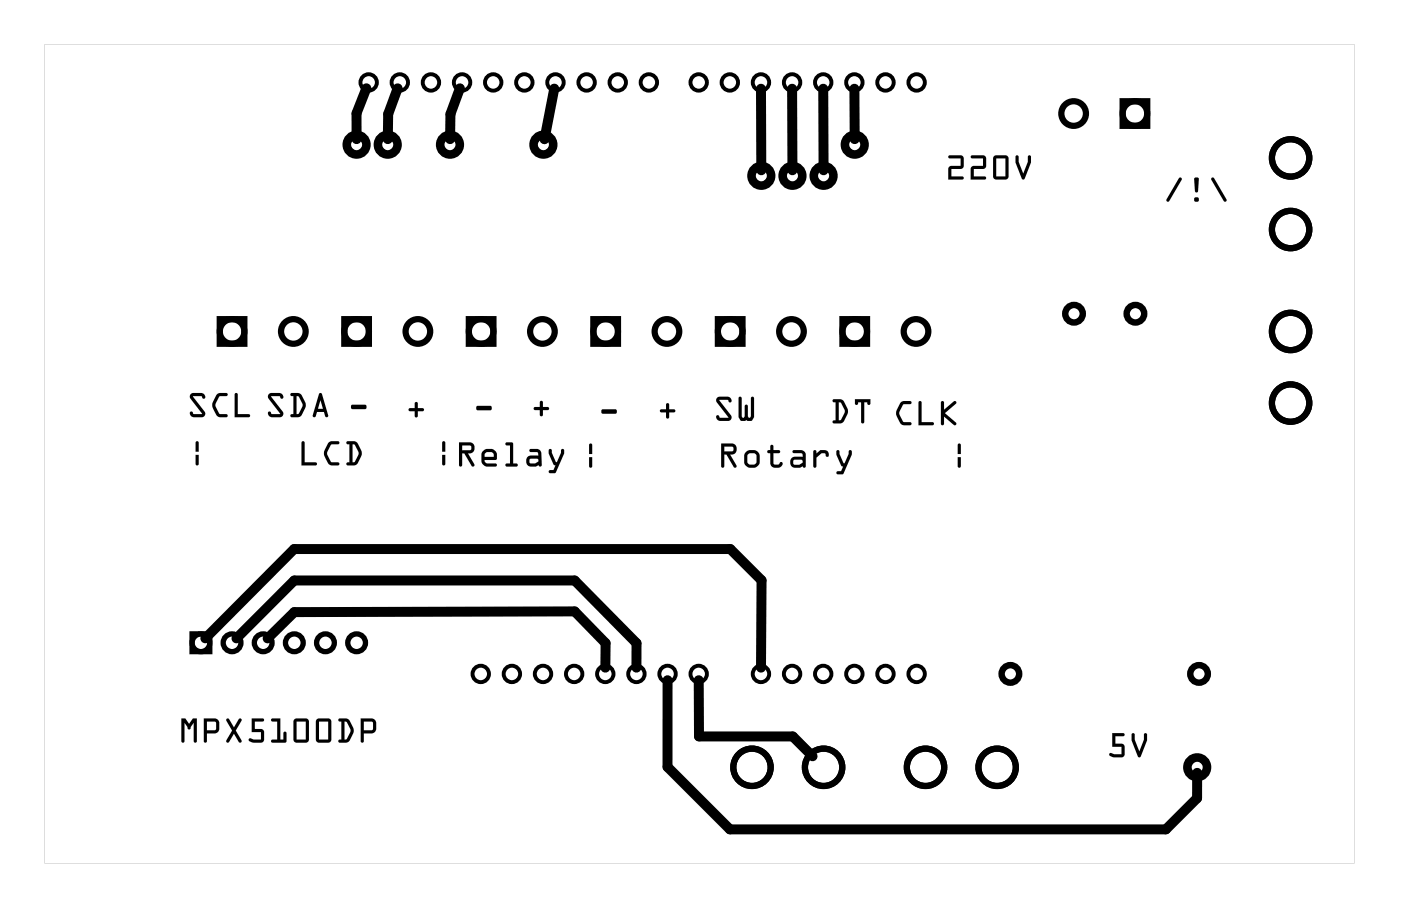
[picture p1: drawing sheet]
<svg xmlns="http://www.w3.org/2000/svg" width="114mm" height="74mm" viewBox="0 0 114 74" stroke-linecap="round" stroke-linejoin="round" font-family="sans-serif">
<g fill="#000">
<path d="M28.7 33.1l1.1-.1a.19 .19 0 0 1 .1 .2 .19 .19 0 0 1-.1 .2h-1.1l-.1-.1zM33.4 33.3h.4v-.4a.13 .13 0 0 1 .2-.1 .13 .13 0 0 1 .1 .1v.4h.4a.13 .13 0 0 1 .1 .1 .13 .13 0 0 1-.1 .2h-.4v.3a.13 .13 0 0 1-.1 .2 .14 .14 0 0 1-.2-.2v-.3l-.4-.1zM38.9 33.1h1.1a.19 .19 0 0 1 .1 .2 .19 .19 0 0 1-.1 .2h-1.1v-.2zM43.6 33.2h.4v-.4a.13 .13 0 0 1 .2-.1 .13 .13 0 0 1 .1 .1v.4h.4a.13 .13 0 0 1 .1 .1 .13 .13 0 0 1-.1 .2h-.4v.3a.13 .13 0 0 1-.1 .2 .14 .14 0 0 1-.2-.2v-.3h-.4zM49.1 33.4h1.1a.19 .19 0 0 1 .1 .2 .19 .19 0 0 1-.1 .2l-1.1-.1v-.1zM53.9 33.4h.4v-.4a.13 .13 0 0 1 .2-.1 .13 .13 0 0 1 .1 .1v.4h.4a.13 .13 0 0 1 .1 .1 .13 .13 0 0 1-.1 .1h-.4v.4a.13 .13 0 0 1-.1 .2 .14 .14 0 0 1-.2-.2v-.4h-.4z"/>
<path d="M3.6 3.6h106.9v66.8h-106.9zM3.6 3.6v66.8h106.9v-66.8z"/>
<path d="M77.4 12.7h1l.2 .1v.7v.2l-.2 .1h-.8v.6h.9a.13 .13 0 0 1 .1 .1 .13 .13 0 0 1-.1 .2h-1.1v-.9v-.2l.2-.1h.8v-.6h-1zM77.4 12.7v.2h1v.6h-.8l-.2 .1v.2v.9l1.1-.1a.13 .13 0 0 0 .1-.1 .13 .13 0 0 0-.1-.1h-.9v-.6h.8l.2-.1v-.2v-.7l-.2-.1zM79.2 12.7h1l.2 .1 .1 .7-.1 .2-.2 .1h-.8v.6h.9a.13 .13 0 0 1 .2 .1 .14 .14 0 0 1-.2 .2h-1.1v-.9l.1-.2 .1-.1h.8v-.6h-.9zM79.2 12.7l.1 .2h.9v.6h-.8l-.1 .1-.1 .2v.9l1.1-.1a.13 .13 0 0 0 .2-.1 .13 .13 0 0 0-.2-.1h-.9v-.6h.8l.2-.1 .1-.2-.1-.7-.2-.1zM81.1 12.7h.2h.7l.3 .1v1.6l-.2 .2-.8 .1-.3-.2v-1.6zM81.1 12.7l-.1 .2v1.6l.3 .1h.8l.2-.2v-1.6l-.3-.1h-.7zM81.3 12.9v1.5h.7v-1.5zM81.3 12.9h.7v1.5h-.7zM82.9 12.7h.2v.5l.4 1 .4-1v-.4a.13 .13 0 0 1 .1-.1 .13 .13 0 0 1 .1 .1v.5l-.5 1.3-.1 .1-.1-.1-.6-1.3zM82.9 12.7l-.1 .6 .6 1.3h.1h.1l.5-1.3v-.5a.13 .13 0 0 0-.1-.1 .13 .13 0 0 0-.1 .1v.4l-.4 1-.4-1v-.5z"/>
<path d="M77.4 12.7h1l.2 .1v.7v.2l-.2 .1h-.8v.6h.9a.13 .13 0 0 1 .1 .1 .13 .13 0 0 1-.1 .2h-1.1v-.9v-.2l.2-.1h.8v-.6h-1zM79.2 12.7h1l.2 .1 .1 .7-.1 .2-.2 .1h-.8v.6h.9a.13 .13 0 0 1 .2 .1 .14 .14 0 0 1-.2 .2h-1.1v-.9l.1-.2 .1-.1h.8v-.6h-.9zM81.1 12.7h.2h.7l.3 .1v1.6l-.2 .2-.8 .1-.3-.2v-1.6zM81.3 12.9v1.5h.7v-1.5zM82.9 12.7h.2v.5l.4 1 .4-1v-.4a.13 .13 0 0 1 .1-.1 .13 .13 0 0 1 .1 .1v.5l-.5 1.3-.1 .1-.1-.1-.6-1.3z"/>
<path d="M96.2 14.5h.2v.2l-1 1.7a.13 .13 0 0 1-.2 0 .13 .13 0 0 1 0-.1zM96.2 14.5l-1 1.8a.13 .13 0 0 0 0 .1 .13 .13 0 0 0 .2 0l1-1.7a.13 .13 0 0 0 0-.2 .13 .13 0 0 0-.2 0zM97.4 16.3a.2 .2 0 0 1 .4 0 .2 .2 0 0 1-.4 0zM97.4 16.3a.2 .2 0 0 0 .4 0 .2 .2 0 0 0-.4 0zM97.5 14.5h.2l.1 .1-.1 1a.13 .13 0 0 1-.1 .1 .13 .13 0 0 1-.1-.1zM97.5 14.5v1.1a.13 .13 0 0 0 .1 .1 .13 .13 0 0 0 .1-.1l.1-1-.1-.1zM98.8 14.5h.3l1 1.8a.13 .13 0 0 1-.1 .1 .13 .13 0 0 1-.2 0l-1-1.7zM98.9 14.5l-.1 .2 1 1.7a.13 .13 0 0 0 .2 0 .13 .13 0 0 0 .1-.1l-1-1.8z"/>
<path d="M96.2 14.5h.2v.2l-1 1.7a.13 .13 0 0 1-.2 0 .13 .13 0 0 1 0-.1zM97.4 16.3a.2 .2 0 0 1 .4 0 .2 .2 0 0 1-.4 0zM97.5 14.5h.2l.1 .1-.1 1a.13 .13 0 0 1-.1 .1 .13 .13 0 0 1-.1-.1zM98.8 14.5h.3l1 1.8a.13 .13 0 0 1-.1 .1 .13 .13 0 0 1-.2 0l-1-1.7z"/>
<path d="M15.6 32.1h.2h.6a.29 .29 0 0 1 .3 .1 .29 .29 0 0 1 0 .3h-.2l-.1-.2h-.7l1.1 1.5-.2 .2h-.8a.29 .29 0 0 1-.3-.1 .29 .29 0 0 1 .1-.3h.1l.1 .2h.7l-1-1.3v-.2zM15.6 32.1l-.1 .2v.2l1 1.3h-.7a.14 .14 0 0 0-.1-.2 .14 .14 0 0 0-.2 .1 .35 .35 0 0 0 .3 .3h.8l.1-.1v-.3l-1-1.2 .8-.1a.14 .14 0 0 0 .1 .2 .14 .14 0 0 0 .1-.1 .35 .35 0 0 0-.3-.3h-.6zM17.7 32.2l.2-.1h.5a.13 .13 0 0 1 .2 .1 .13 .13 0 0 1-.2 .1h-.5l-.3 .8 .3 .7h.5a.13 .13 0 0 1 .2 .1 .13 .13 0 0 1-.2 .1h-.6l-.5-.8a1.14 1.14 0 0 1 .3-.9zM17.7 32.2l-.3 .6a1.16 1.16 0 0 0 .6 1.2h.4a.13 .13 0 0 0 .2-.1 .13 .13 0 0 0-.2-.1h-.5l-.3-.7 .3-.8h.5a.13 .13 0 0 0 .2-.1 .13 .13 0 0 0-.2-.1h-.5zM19.2 32.1h.1l.1 .1v1.6h.9a.13 .13 0 0 1 .1 .1 .13 .13 0 0 1-.1 .1h-1.2zM19.2 32.1l-.1 1.9h1.2a.13 .13 0 0 0 .1-.1 .13 .13 0 0 0-.1-.1h-.9v-1.6l-.1-.1z"/>
<path d="M15.6 32.1h.2h.6a.29 .29 0 0 1 .3 .1 .29 .29 0 0 1 0 .3h-.2l-.1-.2h-.7l1 1.5-.1 .2h-.8a.29 .29 0 0 1-.3-.1 .29 .29 0 0 1 .1-.3h.1l.1 .2h.7l-1-1.3v-.2zM17.7 32.2l.2-.1h.5a.13 .13 0 0 1 .2 .1 .13 .13 0 0 1-.2 .1h-.5l-.3 .8 .3 .7h.5a.13 .13 0 0 1 .2 .1 .13 .13 0 0 1-.2 .1h-.4a1.02 1.02 0 0 1-.7-.9zM19.2 32.1h.1l.1 .1v1.6h.9a.13 .13 0 0 1 .1 .1 .13 .13 0 0 1-.1 .1h-1.2z"/>
<path d="M16 37.1h.2v.7a.13 .13 0 0 1-.1 .2 .13 .13 0 0 1-.1-.2zM16 37.1v.7a.13 .13 0 0 0 .1 .2 .13 .13 0 0 0 .1-.2v-.7zM16 36l.2 .1v.8h-.2zM16 36v.9h.2v-.8zM24.6 36h.2l.1 .1v1.6h.8a.13 .13 0 0 1 .2 .1 .14 .14 0 0 1-.2 .2h-1.1zM24.6 36v2h1.1a.14 .14 0 0 0 .2-.2 .13 .13 0 0 0-.2-.1h-.8v-1.6l-.1-.1zM26.8 36.1l.2-.1h.6a.13 .13 0 0 1 .1 .1 .13 .13 0 0 1-.1 .2h-.6l-.3 .7 .3 .7h.6a.13 .13 0 0 1 .1 .1 .13 .13 0 0 1-.1 .2l-.7-.1-.5-.8a1.14 1.14 0 0 1 .3-.9zM26.8 36.1l-.3 .6a1.16 1.16 0 0 0 .6 1.3h.5a.13 .13 0 0 0 .1-.2 .13 .13 0 0 0-.1-.1h-.6l-.3-.7 .3-.7h.6a.13 .13 0 0 0 .1-.2 .13 .13 0 0 0-.1-.1h-.6zM28.3 36h.7l.2 .2a1.1 1.1 0 0 1 0 1.6l-.2 .2h-.6a.13 .13 0 0 1-.1-.2 .13 .13 0 0 1 .1-.1h.1v-1.4l-.2-.1zM28.3 36v.2l.2 .1v1.4h-.1a.13 .13 0 0 0-.1 .1 .13 .13 0 0 0 .1 .2h.6l.1-.2 .4-.8v-.3l-.4-.6zM28.8 36.3v1.4h.1l.1-.1 .3-.6-.3-.7zM28.8 36.3h.2l.3 .7-.3 .6-.1 .1h-.1zM36.1 37.1h.2v.7a.13 .13 0 0 1-.1 .2 .13 .13 0 0 1-.1-.2zM36.1 37.1v.7a.13 .13 0 0 0 .1 .2 .13 .13 0 0 0 .1-.2v-.7zM36.1 36l.2 .1v.8h-.2zM36.1 36v.9h.2v-.8z"/>
<path d="M16 37.1h.2v.7a.13 .13 0 0 1-.1 .2 .13 .13 0 0 1-.1-.2zM16 36l.2 .1v.8h-.2zM24.6 36h.2l.1 .1v1.6h.8a.13 .13 0 0 1 .2 .1 .14 .14 0 0 1-.2 .2h-1.1zM26.8 36.1l.2-.1h.6a.13 .13 0 0 1 .1 .1 .13 .13 0 0 1-.1 .2h-.6l-.3 .7 .3 .7h.6a.13 .13 0 0 1 .1 .1 .13 .13 0 0 1-.1 .2h-.5a1.02 1.02 0 0 1-.7-1zM28.3 36l.8 .1a1.16 1.16 0 0 1 .1 1.7l-.2 .2h-.6a.13 .13 0 0 1-.1-.2 .13 .13 0 0 1 .1-.1h.1v-1.4l-.2-.1zM28.8 36.3v1.4h.1l.1-.1 .3-.6-.3-.7zM36.1 37.1h.2v.7a.13 .13 0 0 1-.1 .2 .13 .13 0 0 1-.1-.2zM36.1 36l.2 .1v.8h-.2z"/>
<path d="M21.9 32.1h.2h.7a.29 .29 0 0 1 .3 .1 .29 .29 0 0 1-.1 .3h-.1l-.1-.2h-.7l1 1.5-.2 .2h-.7a.29 .29 0 0 1-.3-.1 .29 .29 0 0 1 0-.3h.2l.1 .2h.7l-1-1.3v-.2zM21.9 32.1v.2v.2l1 1.3h-.8a.14 .14 0 0 0-.1-.2 .14 .14 0 0 0-.1 .1 .35 .35 0 0 0 .3 .3h.7l.2-.1v-.3l-1-1.2 .7-.1a.14 .14 0 0 0 .1 .2 .14 .14 0 0 0 .2-.1 .35 .35 0 0 0-.3-.3h-.7zM23.7 32.1h.7l.2 .2a1.1 1.1 0 0 1 0 1.5l-.2 .2h-.6a.13 .13 0 0 1-.1-.1 .13 .13 0 0 1 .1-.1h.1v-1.5h-.2zM23.7 32.1v.2h.2v1.5h-.1a.13 .13 0 0 0-.1 .1 .13 .13 0 0 0 .1 .1h.6l.2-.1 .3-.8v-.3l-.4-.7zM24.2 32.3v1.5h.1l.1-.1 .3-.6-.3-.7zM24.2 32.3l.2 .1 .3 .7-.3 .6-.1 .1h-.1zM26.1 32.1l.2 .1 .5 1.7a.13 .13 0 0 1-.1 .1 .13 .13 0 0 1-.2 0l-.1-.4h-.5l-.1 .4a.13 .13 0 0 1-.2 0 .13 .13 0 0 1-.1-.1zM26.1 32.1l-.6 1.8a.13 .13 0 0 0 .1 .1 .13 .13 0 0 0 .2 0l.1-.4h.5l.1 .4a.13 .13 0 0 0 .2 0 .13 .13 0 0 0 .1-.1l-.5-1.7zM26.1 32.6l-.2 .8h.5zM26.1 32.6l.3 .8h-.5z"/>
<path d="M21.9 32.1h.2h.7a.29 .29 0 0 1 .3 .1 .29 .29 0 0 1-.1 .3h-.1l-.1-.2h-.7l1 1.5-.2 .2h-.7a.29 .29 0 0 1-.3-.1 .29 .29 0 0 1 0-.3h.2l.1 .2h.7l-1-1.3v-.2zM23.7 32.1h.8a1.16 1.16 0 0 1 .1 1.7l-.2 .2h-.6a.13 .13 0 0 1-.1-.1 .13 .13 0 0 1 .1-.1h.1v-1.5h-.2zM24.2 32.3v1.5h.1l.1-.1 .3-.6-.3-.7zM26.1 32.1l.2 .1 .5 1.7a.13 .13 0 0 1-.1 .1 .13 .13 0 0 1-.2 0l-.1-.4h-.5l-.1 .4a.13 .13 0 0 1-.2 0 .13 .13 0 0 1-.1-.1zM26.1 32.6l-.2 .8h.5z"/>
<path d="M28.7 33.1l1.1-.1a.19 .19 0 0 1 .1 .2 .19 .19 0 0 1-.1 .2h-1.1l-.1-.1zM28.7 33.1l-.1 .2 .1 .1h1.1a.19 .19 0 0 0 .1-.2 .19 .19 0 0 0-.1-.2z"/>
<path d="M33.4 33.3h.4v-.4a.13 .13 0 0 1 .2-.1 .13 .13 0 0 1 .1 .1v.4h.4a.13 .13 0 0 1 .1 .1 .13 .13 0 0 1-.1 .2h-.4v.3a.13 .13 0 0 1-.1 .2 .14 .14 0 0 1-.2-.2v-.3l-.4-.1zM33.4 33.3v.2l.4 .1v.3a.14 .14 0 0 0 .2 .2 .13 .13 0 0 0 .1-.2v-.3h.4a.13 .13 0 0 0 .1-.2 .13 .13 0 0 0-.1-.1h-.4v-.4a.13 .13 0 0 0-.1-.1 .13 .13 0 0 0-.2 .1v.4z"/>
<path d="M37.4 36.1h.9a.46 .46 0 0 1 .4 .5 .46 .46 0 0 1-.5 .4l.5 .9a.13 .13 0 0 1-.1 .2 .13 .13 0 0 1-.1-.1l-.6-1h-.2v.9a.13 .13 0 0 1-.1 .2 .14 .14 0 0 1-.2-.2zM37.4 36.1v1.8a.14 .14 0 0 0 .2 .2 .13 .13 0 0 0 .1-.2v-.9h.2l.6 1a.13 .13 0 0 0 .1 .1 .13 .13 0 0 0 .1-.2l-.5-.9a.46 .46 0 0 0 .5-.4 .46 .46 0 0 0-.4-.5zM37.7 36.3v.4h.6h.1v-.3zM37.7 36.3l.7 .1v.3h-.1h-.6zM39.4 36.8l.3-.2h.5l.2 .2 .1 .3v.4h-1l.2 .3h.7a.13 .13 0 0 1 .1 .1 .13 .13 0 0 1-.1 .2h-.7l-.3-.2a1.06 1.06 0 0 1-.1-.9zM39.4 36.8l-.1 .2a1.05 1.05 0 0 0 .1 .9l.3 .2h.7a.13 .13 0 0 0 .1-.2 .13 .13 0 0 0-.1-.1h-.7l-.1-.1-.1-.2h.9l.1-.1a.57 .57 0 0 0-.1-.6l-.3-.2a.64 .64 0 0 0-.7 .2zM39.6 37l-.1 .3h.8v-.3l-.2-.1h-.4zM39.6 37l.1-.1h.4l.2 .1v.3h-.8zM41.3 36.1h.4l.2 .1v1.6h.2a.13 .13 0 0 1 .1 .1 .13 .13 0 0 1-.1 .2h-.7a.14 .14 0 0 1-.2-.2 .13 .13 0 0 1 .2-.1h.2v-1.5h-.3zM41.3 36.1v.2h.3v1.5h-.2a.13 .13 0 0 0-.2 .1 .14 .14 0 0 0 .2 .2h.7a.13 .13 0 0 0 .1-.2 .13 .13 0 0 0-.1-.1h-.2v-1.6l-.2-.1zM43.2 36.7l.6-.1a.38 .38 0 0 1 .4 .4v.9a.13 .13 0 0 1-.1 .2 .14 .14 0 0 1-.2-.2l-.2 .2h-.4a.46 .46 0 0 1-.4-.5 .46 .46 0 0 1 .4-.4h.6v-.2l-.1-.1h-.5zM43.2 36.7l.1 .2h.5l.1 .1v.2h-.6a.46 .46 0 0 0-.4 .4 .46 .46 0 0 0 .4 .5h.4l.2-.2a.14 .14 0 0 0 .2 .2 .13 .13 0 0 0 .1-.2v-.9a.38 .38 0 0 0-.4-.4zM43.2 37.5v.2l.1 .1h.4l.2-.1-.1-.3zM43.2 37.5l.6-.1 .1 .3-.2 .1h-.4l-.1-.1zM44.8 36.7h.2v.2l.4 .8 .4-.8v-.1a.13 .13 0 0 1 .1-.2 .13 .13 0 0 1 .1 .2v.2l-.6 1.5-.5 .1a.13 .13 0 0 1-.1-.1 .13 .13 0 0 1 .1-.1h.3l.1-.4-.1-.1-.4-.9zM44.8 36.7v.3l.4 .9 .1 .1-.1 .4h-.3a.13 .13 0 0 0-.1 .1 .13 .13 0 0 0 .1 .1l.5-.1 .6-1.5v-.2a.13 .13 0 0 0-.1-.2 .13 .13 0 0 0-.1 .2v.1l-.4 .8-.4-.8v-.2z"/>
<path d="M37.4 36.1h.9a.46 .46 0 0 1 .4 .5 .46 .46 0 0 1-.5 .4l.5 .9a.13 .13 0 0 1-.1 .2 .13 .13 0 0 1-.1-.1l-.6-1h-.2v.9a.13 .13 0 0 1-.1 .2 .14 .14 0 0 1-.2-.2zM37.7 36.3v.4h.6h.1v-.3zM39.4 36.8a.63 .63 0 0 1 .7-.2l.3 .2a.68 .68 0 0 1 .1 .7h-1l.1 .2 .1 .1h.7a.13 .13 0 0 1 .1 .1 .13 .13 0 0 1-.1 .2h-.7l-.3-.2a1.05 1.05 0 0 1-.1-.9zM39.6 37l-.1 .3h.8v-.3l-.2-.1h-.4zM41.3 36.1h.4l.2 .1v1.6h.2a.13 .13 0 0 1 .1 .1 .13 .13 0 0 1-.1 .2h-.7a.14 .14 0 0 1-.2-.2 .13 .13 0 0 1 .2-.1h.2v-1.5h-.3zM43.2 36.7l.6-.1a.38 .38 0 0 1 .4 .4v.9a.13 .13 0 0 1-.1 .2 .14 .14 0 0 1-.2-.2l-.2 .2h-.4a.46 .46 0 0 1-.4-.5 .46 .46 0 0 1 .4-.4h.6v-.2l-.1-.1h-.5zM43.2 37.5v.2l.1 .1h.4l.2-.1-.1-.3zM44.8 36.7h.2v.2l.4 .8 .4-.8v-.1a.13 .13 0 0 1 .1-.2 .13 .13 0 0 1 .1 .2v.2l-.6 1.5-.5 .1a.13 .13 0 0 1-.1-.1 .13 .13 0 0 1 .1-.1h.3l.1-.4-.1-.1-.4-.9z"/>
<path d="M38.9 33.1h1.1a.19 .19 0 0 1 .1 .2 .19 .19 0 0 1-.1 .2h-1.1v-.2zM38.9 33.2v.1v.2h1.1a.19 .19 0 0 0 .1-.2 .19 .19 0 0 0-.1-.2z"/>
<path d="M43.6 33.2h.4v-.4a.13 .13 0 0 1 .2-.1 .13 .13 0 0 1 .1 .1v.4h.4a.13 .13 0 0 1 .1 .1 .13 .13 0 0 1-.1 .2h-.4v.3a.13 .13 0 0 1-.1 .2 .14 .14 0 0 1-.2-.2v-.3h-.4zM43.6 33.2v.3h.4v.3a.14 .14 0 0 0 .2 .2 .13 .13 0 0 0 .1-.2v-.3h.4a.13 .13 0 0 0 .1-.2 .13 .13 0 0 0-.1-.1h-.4v-.4a.13 .13 0 0 0-.1-.1 .13 .13 0 0 0-.2 .1v.4z"/>
<path d="M48.1 37.3v.7a.13 .13 0 0 0 .1 .2 .13 .13 0 0 0 .1-.2v-.7zM48.1 36.2v.8h.2v-.7zM59.1 36.4h.7v.4h-.1h-.6zM58.8 36.2v1.8a.14 .14 0 0 0 .2 .2 .13 .13 0 0 0 .1-.2v-.9h.2l.6 1a.13 .13 0 0 0 .1 0 .13 .13 0 0 0 .1-.1l-.5-.9a.46 .46 0 0 0 .5-.4 .46 .46 0 0 0-.4-.5zM61 37h.5l.2 .1v.6l-.1 .2h-.4l-.2-.1v-.6zM60.9 36.9l-.2 .2a1.05 1.05 0 0 0 .1 .9l.3 .1 .4 .1a.55 .55 0 0 0 .5-.5v-.5a.66 .66 0 0 0-1.1-.3zM62.9 36.3l-.1 .4-.2 .1a.17 .17 0 0 0 .1 .1 .17 .17 0 0 0 .1 .1v.8a.54 .54 0 0 0 .5 .4 .54 .54 0 0 0 .5-.3 .16 .16 0 0 0-.1-.2 .16 .16 0 0 0-.2 .2h-.3l-.1-.1v-.8h.4a.14 .14 0 0 0 .2-.2 .13 .13 0 0 0-.2-.1h-.4v-.3zM64.8 37.5h.6l.1 .2a.61 .61 0 0 1-.8 .2zM64.7 36.8v.2h.6l.2 .1v.2h-.6a.46 .46 0 0 0-.4 .4 .46 .46 0 0 0 .4 .5h.4l.2-.2a.13 .13 0 0 0 .1 .2 .13 .13 0 0 0 .1-.2v-1.1l-.3-.2zM66.4 36.8v1.2a.13 .13 0 0 0 .1 .2 .13 .13 0 0 0 .1-.2v-.7l.4-.3h.3a.16 .16 0 0 0 .1 .3 .16 .16 0 0 0 .2-.2 .55 .55 0 0 0-.7-.4l-.3 .3v-.1a.15 .15 0 0 0 0-.1 .15 .15 0 0 0-.2 0zM68.3 36.8l-.1 .3 .4 .9 .2 .1-.2 .3h-.2a.14 .14 0 0 0-.2 .2 .13 .13 0 0 0 .2 .1h.4l.7-1.6v-.2a.13 .13 0 0 0-.1-.2 .14 .14 0 0 0-.2 .2v.1l-.3 .8h-.1l-.3-.8v-.2zM78.1 37.3v.7a.14 .14 0 0 0 .2 .2 .13 .13 0 0 0 .1-.2v-.7zM78.2 36.2l-.1 .8h.3v-.7z"/>
<path d="M48.1 37.3v.7l.1 .2 .1-.2v-.7zM48.1 37.3h.2v.7a.13 .13 0 0 1-.1 .2 .13 .13 0 0 1-.1-.2zM48.1 36.2v.8h.2v-.7zM48.1 36.2l.2 .1v.7h-.2zM59.1 36.4h.7v.4h-.1h-.6zM59.1 36.4v.4h.6l.1-.1v-.2zM58.8 36.2l.1 1.9 .1 .1 .1-.2v-.9h.2l.6 1h.2v-.1l-.5-.9h.1a.39 .39 0 0 0 .4-.4v-.1a.39 .39 0 0 0-.4-.4zM58.8 36.2h.9a.46 .46 0 0 1 .4 .5 .46 .46 0 0 1-.5 .4l.5 .9a.13 .13 0 0 1-.1 .1 .13 .13 0 0 1-.1 0l-.6-1h-.2v.9a.13 .13 0 0 1-.1 .2 .14 .14 0 0 1-.2-.2zM61 37h.5l.2 .1v.6l-.1 .2h-.4l-.2-.1v-.6zM61 37v.2v.6l.2 .1h.4l.1-.2v-.6l-.2-.1zM60.9 36.9l-.2 .3v.7l.4 .2 .4 .1a.55 .55 0 0 0 .5-.5v-.5a.53 .53 0 0 0-.5-.5h-.4zM60.9 36.9a.66 .66 0 0 1 1.1 .3v.6l-.1 .2-.3 .2h-.5l-.3-.2-.1-.3v-.6zM62.9 36.3l-.1 .4h-.1l-.1 .2v.1h.2v.8a.38 .38 0 0 0 .4 .4l.5-.1 .1-.3-.1-.1-.2 .2h-.4v-.9h.5l.1-.1-.1-.2h-.5v-.3zM62.9 36.3l.2 .1v.3h.4a.13 .13 0 0 1 .2 .1 .14 .14 0 0 1-.2 .2h-.4v.8l.1 .1h.3a.17 .17 0 0 1 .2-.2 .17 .17 0 0 1 .2 .1 .17 .17 0 0 1-.1 .2 .57 .57 0 0 1-1-.2v-.8h-.2v-.1l.1-.2h.1zM64.8 37.5h.6l.1 .2a.65 .65 0 0 1-.7 .2l-.1-.1zM64.8 37.5l-.1 .3 .1 .1h.4l.3-.2-.1-.2zM64.7 36.8v.2h.6l.2 .1v.2h-.6a.38 .38 0 0 0-.4 .3v.2a.38 .38 0 0 0 .4 .4h.3l.3-.2 .1 .2 .1-.1v-1v-.2l-.3-.2zM64.7 36.8l.7-.1 .3 .2v1.1a.13 .13 0 0 1-.1 .2 .13 .13 0 0 1-.1-.2l-.2 .2h-.4a.46 .46 0 0 1-.4-.5 .46 .46 0 0 1 .4-.4h.6v-.2l-.2-.1h-.6zM66.4 36.8v1.2v.2l.2-.2v-.7l.4-.3h.3l.2 .3a.28 .28 0 0 0 .1-.3 .28 .28 0 0 0-.2-.2l-.5-.1-.3 .3v-.2zM66.4 36.8h.2v.2l.4-.3a.45 .45 0 0 1 .6 .4 .13 .13 0 0 1-.1 .2 .13 .13 0 0 1-.1-.2l-.1-.1h-.3l-.4 .3v.7a.13 .13 0 0 1-.1 .2 .14 .14 0 0 1-.2-.2zM68.3 36.8l-.1 .3 .4 .9 .2 .1-.2 .3-.3 .1-.1 .1 .5 .1 .8-1.6v-.3h-.2l-.1 .2-.3 .8h-.1l-.3-.8v-.2zM68.3 36.8h.2v.2l.3 .8h.1l.3-.8v-.1a.14 .14 0 0 1 .2-.2 .13 .13 0 0 1 .1 .2v.2l-.7 1.6h-.4a.13 .13 0 0 1-.2-.1 .14 .14 0 0 1 .2-.2h.2l.2-.3-.2-.1-.4-.9zM78.1 37.3v.7l.2 .2 .1-.2v-.7zM78.1 37.3h.3v.7a.13 .13 0 0 1-.1 .2 .14 .14 0 0 1-.2-.2zM78.2 36.2l-.1 .8h.3v-.7zM78.2 36.2l.2 .1v.7h-.3z"/>
<path d="M49.1 33.4h1.1a.19 .19 0 0 1 .1 .2 .19 .19 0 0 1-.1 .2l-1.1-.1v-.1zM49.1 33.4v.2v.1l1.1 .1a.19 .19 0 0 0 .1-.2 .19 .19 0 0 0-.1-.2z"/>
<path d="M53.9 33.4h.4v-.4a.13 .13 0 0 1 .2-.1 .13 .13 0 0 1 .1 .1v.4h.4a.13 .13 0 0 1 .1 .1 .13 .13 0 0 1-.1 .1h-.4v.4a.13 .13 0 0 1-.1 .2 .14 .14 0 0 1-.2-.2v-.4h-.4zM53.9 33.4v.2h.4v.4a.14 .14 0 0 0 .2 .2 .13 .13 0 0 0 .1-.2v-.4h.4a.13 .13 0 0 0 .1-.1 .13 .13 0 0 0-.1-.1h-.4v-.4a.13 .13 0 0 0-.1-.1 .13 .13 0 0 0-.2 .1v.4z"/>
<path d="M58.5 32.4h.2h.6a.29 .29 0 0 1 .3 .1 .29 .29 0 0 1 0 .3h-.1l-.1-.2h-.7l1 1.5-.2 .2h-.7a.29 .29 0 0 1-.3-.1 .29 .29 0 0 1 0-.3h.1l.2 .2h.6l-.9-1.3-.1-.2zM58.5 32.4l-.1 .2 .1 .2 .9 1.3h-.7a.14 .14 0 0 0-.1-.2 .14 .14 0 0 0-.2 .1 .35 .35 0 0 0 .4 .3h.7l.2-.1-.1-.3-.9-1.2 .7-.1a.14 .14 0 0 0 .1 .2 .14 .14 0 0 0 .2-.1 .35 .35 0 0 0-.4-.3h-.6zM60.3 32.4h.1l.1 .1v1.5l.1 .1h.1l.1-.1v-.9a.13 .13 0 0 1 .1-.1 .13 .13 0 0 1 .1 .1v.9l.1 .1h.1l.1-.1v-1.5a.13 .13 0 0 1 .1-.1 .13 .13 0 0 1 .1 .1v1.5l-.2 .3h-.3h-.1h-.4l-.2-.3zM60.3 32.4v1.6l.2 .3h.4h.1h.3l.2-.3v-1.5a.13 .13 0 0 0-.1-.1 .13 .13 0 0 0-.1 .1v1.5l-.1 .1h-.1l-.1-.1v-.9a.13 .13 0 0 0-.1-.1 .13 .13 0 0 0-.1 .1v.9l-.1 .1h-.1l-.1-.1v-1.5l-.1-.1z"/>
<path d="M58.5 32.4h.2h.6a.29 .29 0 0 1 .3 .1 .29 .29 0 0 1 0 .3h-.1l-.1-.2h-.7l1 1.5-.2 .2h-.7a.29 .29 0 0 1-.3-.1 .29 .29 0 0 1 0-.3h.1l.2 .2h.6l-.9-1.3-.1-.2zM60.3 32.4h.1l.1 .1v1.5l.1 .1h.1l.1-.1v-.9a.13 .13 0 0 1 .1-.1 .13 .13 0 0 1 .1 .1v.9l.1 .1h.1l.1-.1v-1.5a.13 .13 0 0 1 .1-.1 .13 .13 0 0 1 .1 .1v1.5l-.2 .3h-.3h-.1h-.4l-.2-.3z"/>
<path d="M68 32.6h.6l.3 .2a1.1 1.1 0 0 1 0 1.5l-.3 .2-.6 .1a.13 .13 0 0 1-.1-.2 .13 .13 0 0 1 .1-.1h.2v-1.5h-.2zM68 32.6v.2h.2v1.5h-.2a.13 .13 0 0 0-.1 .1 .13 .13 0 0 0 .1 .1h.6l.2-.1 .4-.8-.1-.3-.4-.7zM68.4 32.8v1.5h.1l.1-.1 .3-.6-.3-.7zM68.4 32.8l.2 .1 .3 .7-.3 .6-.1 .1h-.1zM69.7 32.6h1.3v.3a.13 .13 0 0 1-.1 .1 .13 .13 0 0 1-.1-.1v-.1h-.3v1.6a.13 .13 0 0 1-.1 .2 .13 .13 0 0 1-.1-.2v-1.6h-.3v.1a.13 .13 0 0 1-.1 .1 .13 .13 0 0 1-.2-.1zM69.7 32.6l.1 .3a.13 .13 0 0 0 .1 .1 .13 .13 0 0 0 .1-.1v-.1h.3v1.6a.13 .13 0 0 0 .1 .1 .13 .13 0 0 0 .1-.1v-1.6h.3v.1a.13 .13 0 0 0 .1 .1 .13 .13 0 0 0 .1-.1v-.3z"/>
<path d="M68 32.6h.7a1.16 1.16 0 0 1 .2 1.7l-.3 .2-.6 .1a.13 .13 0 0 1-.1-.2 .13 .13 0 0 1 .1-.1h.2v-1.5h-.2zM68.4 32.8v1.5h.1l.1-.1 .3-.6-.3-.7zM69.7 32.6h1.3v.3a.13 .13 0 0 1-.1 .1 .13 .13 0 0 1-.1-.1v-.1h-.3v1.6a.13 .13 0 0 1-.1 .2 .13 .13 0 0 1-.1-.2v-1.6h-.3v.1a.13 .13 0 0 1-.1 .1 .13 .13 0 0 1-.2-.1z"/>
<path d="M73.5 32.8l.2-.1h.5a.13 .13 0 0 1 .2 .1 .14 .14 0 0 1-.2 .2h-.5l-.3 .7 .3 .7h.5a.14 .14 0 0 1 .2 .2 .13 .13 0 0 1-.2 .1l-.6-.1-.5-.8a1.14 1.14 0 0 1 .3-.9zM73.5 32.8l-.3 .6a1.16 1.16 0 0 0 .6 1.3h.4a.13 .13 0 0 0 .2-.1 .14 .14 0 0 0-.2-.2h-.5l-.3-.7 .3-.7h.5a.14 .14 0 0 0 .2-.2 .13 .13 0 0 0-.2-.1h-.5zM75 32.8l.1-.1 .1 .1v1.6h.9a.13 .13 0 0 1 .1 .2 .13 .13 0 0 1-.1 .1h-1.2zM75 32.8l-.1 1.9h1.2a.13 .13 0 0 0 .1-.1 .13 .13 0 0 0-.1-.2h-.9v-1.6l-.1-.1zM76.8 32.8h.2v.6l.8-.7a.13 .13 0 0 1 .2 .1 .13 .13 0 0 1 0 .1l-.9 .8 .9 .8a.13 .13 0 0 1 0 .2 .13 .13 0 0 1-.2 0l-.8-.7v.6a.13 .13 0 0 1-.1 .1 .13 .13 0 0 1-.1-.1zM76.8 32.8v1.8a.13 .13 0 0 0 .1 .1 .13 .13 0 0 0 .1-.1v-.6l.8 .7a.13 .13 0 0 0 .2 0 .13 .13 0 0 0 0-.2l-.9-.8 .9-.8a.13 .13 0 0 0 0-.1 .13 .13 0 0 0-.2-.1l-.8 .7v-.6z"/>
<path d="M73.5 32.8l.2-.1h.5a.13 .13 0 0 1 .2 .1 .14 .14 0 0 1-.2 .2h-.5l-.3 .7 .3 .7h.5a.14 .14 0 0 1 .2 .2 .13 .13 0 0 1-.2 .1h-.4a1.02 1.02 0 0 1-.7-1zM75 32.8l.1-.1 .1 .1v1.6h.9a.13 .13 0 0 1 .1 .2 .13 .13 0 0 1-.1 .1h-1.2zM76.8 32.8h.2v.6l.8-.7a.13 .13 0 0 1 .2 .1 .13 .13 0 0 1 0 .1l-.9 .8 .9 .8a.13 .13 0 0 1 0 .2 .13 .13 0 0 1-.2 0l-.8-.7v.6a.13 .13 0 0 1-.1 .1 .13 .13 0 0 1-.1-.1z"/>
<path d="M14.8 58.6h.3l.3 .5 .3-.5h.4v1.9a.13 .13 0 0 1-.2 .1 .13 .13 0 0 1-.1-.1v-1.5l-.2 .3a.14 .14 0 0 1-.2 .2 .14 .14 0 0 1-.1-.2l-.2-.3v1.5a.13 .13 0 0 1-.2 .1 .13 .13 0 0 1-.1-.1zM14.8 58.6v1.9a.13 .13 0 0 0 .1 .1 .13 .13 0 0 0 .2-.1v-1.5l.2 .3a.14 .14 0 0 0 .1 .2 .14 .14 0 0 0 .2-.2l.2-.3v1.5a.13 .13 0 0 0 .1 .1 .13 .13 0 0 0 .2-.1v-1.9h-.4l-.3 .5-.3-.5zM16.6 58.6h.9a.39 .39 0 0 1 .4 .4v.5a.39 .39 0 0 1-.4 .3h-.6v.7a.13 .13 0 0 1-.1 .1 .13 .13 0 0 1-.2-.1zM16.6 58.6v1.9a.13 .13 0 0 0 .2 .1 .13 .13 0 0 0 .1-.1v-.7h.6a.39 .39 0 0 0 .4-.3v-.5a.39 .39 0 0 0-.4-.4zM16.9 58.9v.7l.7-.1v-.6zM16.9 58.9h.7v.6l-.7 .1zM18.5 58.7h.2l.4 .6 .4-.6a.13 .13 0 0 1 .2-.1 .13 .13 0 0 1 0 .2l-.5 .8 .5 .8a.13 .13 0 0 1 0 .2 .13 .13 0 0 1-.2-.1l-.4-.6-.4 .6a.13 .13 0 0 1-.2 .1 .13 .13 0 0 1 0-.2l.4-.8-.4-.8zM18.5 58.7v.1l.4 .8-.4 .8a.13 .13 0 0 0 0 .2 .13 .13 0 0 0 .2-.1l.4-.6 .4 .6a.13 .13 0 0 0 .2 .1 .13 .13 0 0 0 0-.2l-.5-.8 .5-.8a.13 .13 0 0 0 0-.2 .13 .13 0 0 0-.2 .1l-.4 .7-.4-.7zM20.5 58.6h.9a.13 .13 0 0 1 .1 .1 .13 .13 0 0 1-.1 .2h-.6v.6l.7 .1v.1v.7l-.2 .2h-.6l-.3-.1a.13 .13 0 0 1-.1-.2 .13 .13 0 0 1 .2-.1l.2 .1h.6v-.6h-.8zM20.5 58.6v1.1h.8v.6h-.6l-.2-.1a.13 .13 0 0 0-.2 .1 .13 .13 0 0 0 .1 .2l.3 .1h.6l.2-.2v-.7v-.1l-.7-.1v-.6h.6a.13 .13 0 0 0 .1-.2 .13 .13 0 0 0-.1-.1zM22.1 58.7l.8-.1v1.7h.2v-.5a.13 .13 0 0 1 .1-.1 .13 .13 0 0 1 .2 .1v.7l-.1 .1h-1.1a.13 .13 0 0 1-.1-.1 .13 .13 0 0 1 .1-.2h.4v-1.4h-.4zM22.1 58.7l.1 .2h.4v1.4h-.4a.13 .13 0 0 0-.1 .2 .13 .13 0 0 0 .1 .1h1.1l.1-.1v-.7a.13 .13 0 0 0-.2-.1 .13 .13 0 0 0-.1 .1v.5h-.2v-1.7zM24 58.7l.2-.1h.7l.3 .2v1.5l-.2 .3h-.8l-.2-.2-.1-1.5zM24 58.7l-.1 .2 .1 1.5 .2 .2h.8l.2-.3v-1.5l-.3-.2h-.7zM24.2 58.9v1.4h.7v-1.4zM24.2 58.9h.7v1.4h-.7zM25.8 58.7l.2-.1h.8l.2 .2v1.5l-.1 .3h-.9l-.2-.2v-1.5zM25.8 58.7v.2v1.5l.2 .2h.9l.1-.3v-1.5l-.2-.2h-.8zM26 58.9v1.4h.8v-1.4zM26 58.9h.8v1.4h-.8zM27.6 58.7l.7-.1 .2 .2a1.1 1.1 0 0 1 0 1.6l-.2 .2h-.6a.13 .13 0 0 1-.1-.1 .13 .13 0 0 1 .1-.2h.1v-1.4l-.2-.1zM27.6 58.7v.1l.3 .1v1.4h-.2a.13 .13 0 0 0-.1 .2 .13 .13 0 0 0 .1 .1h.6l.2-.1 .4-.9-.1-.3-.4-.6zM28.1 58.9v1.4h.1h.1l.3-.7-.3-.7zM28.1 58.9h.2l.3 .7-.3 .7h-.1h-.1zM29.4 58.6h.9a.39 .39 0 0 1 .4 .4v.5a.39 .39 0 0 1-.4 .3h-.6v.7a.13 .13 0 0 1-.1 .1 .13 .13 0 0 1-.2-.1zM29.4 58.6v1.9a.13 .13 0 0 0 .2 .1 .13 .13 0 0 0 .1-.1v-.7h.6a.39 .39 0 0 0 .4-.3v-.5a.39 .39 0 0 0-.4-.4zM29.7 58.9v.7l.7-.1v-.6zM29.7 58.9h.7v.6l-.7 .1z"/>
<path d="M14.8 58.6h.3l.3 .5 .3-.5h.4v1.9a.13 .13 0 0 1-.2 .1 .13 .13 0 0 1-.1-.1v-1.5l-.2 .3a.14 .14 0 0 1-.2 .2 .14 .14 0 0 1-.1-.2l-.2-.3v1.5a.13 .13 0 0 1-.2 .1 .13 .13 0 0 1-.1-.1zM16.6 58.6h.9a.39 .39 0 0 1 .4 .4v.5a.39 .39 0 0 1-.4 .3h-.6v.7a.13 .13 0 0 1-.1 .1 .13 .13 0 0 1-.2-.1zM16.9 58.9v.7l.7-.1v-.6zM18.5 58.7h.2l.4 .6 .4-.6a.13 .13 0 0 1 .2-.1 .13 .13 0 0 1 0 .2l-.5 .8 .5 .8a.13 .13 0 0 1 0 .2 .13 .13 0 0 1-.2-.1l-.4-.6-.4 .6a.13 .13 0 0 1-.2 .1 .13 .13 0 0 1 0-.2l.4-.8-.4-.8zM20.5 58.6h.9a.13 .13 0 0 1 .1 .1 .13 .13 0 0 1-.1 .2h-.6v.6l.7 .1v.1v.7l-.2 .2h-.8a.17 .17 0 0 1-.2-.2 .17 .17 0 0 1 .1-.2l.3 .1h.6v-.6h-.8zM22.1 58.7l.8-.1v1.7h.2v-.5a.13 .13 0 0 1 .1-.1 .13 .13 0 0 1 .2 .1v.7l-.1 .1h-1.1a.13 .13 0 0 1-.1-.1 .13 .13 0 0 1 .1-.2h.4v-1.4h-.4zM24 58.7l.2-.1h.7l.3 .2v1.5l-.2 .3h-.8l-.2-.2-.1-1.5zM24.2 58.9v1.4h.7v-1.4zM25.8 58.7l.2-.1h.8l.2 .2v1.5l-.1 .3h-.9l-.2-.2v-1.5zM26 58.9v1.4h.8v-1.4zM27.6 58.7h.8a1.16 1.16 0 0 1 .1 1.7l-.2 .2h-.6a.13 .13 0 0 1-.1-.1 .13 .13 0 0 1 .1-.2h.1v-1.4l-.2-.1zM28.1 58.9v1.4h.1h.1l.3-.7-.3-.7zM29.4 58.6h.9a.39 .39 0 0 1 .4 .4v.5a.39 .39 0 0 1-.4 .3h-.6v.7a.13 .13 0 0 1-.1 .1 .13 .13 0 0 1-.2-.1zM29.7 58.9v.7l.7-.1v-.6z"/>
<path d="M90.7 59.8h.9a.13 .13 0 0 1 .2 .1 .14 .14 0 0 1-.2 .2h-.6v.6l.7 .1 .1 .1-.1 .7-.2 .2h-.6l-.3-.1a.13 .13 0 0 1-.1-.2 .13 .13 0 0 1 .2-.1l.2 .1h.6v-.6h-.8zM90.7 59.8v1.1h.8v.6h-.6l-.2-.1a.13 .13 0 0 0-.2 .1 .13 .13 0 0 0 .1 .2l.3 .1h.6l.2-.2 .1-.7-.1-.1-.7-.1v-.6h.6a.14 .14 0 0 0 .2-.2 .13 .13 0 0 0-.2-.1zM92.4 59.9h.2v.5l.4 .9 .3-.9v-.5a.13 .13 0 0 1 .2-.1 .13 .13 0 0 1 .1 .1v.5l-.5 1.3-.1 .1-.2-.1-.5-1.3zM92.4 59.9l-.1 .5 .5 1.3 .2 .1 .1-.1 .5-1.3v-.5a.13 .13 0 0 0-.1-.1 .13 .13 0 0 0-.2 .1v.5l-.3 .9-.4-.9v-.5z"/>
<path d="M90.7 59.8h.9a.13 .13 0 0 1 .2 .1 .14 .14 0 0 1-.2 .2h-.6v.6l.7 .1 .1 .1-.1 .7-.2 .2h-.8a.17 .17 0 0 1-.2-.2 .17 .17 0 0 1 .1-.2l.3 .1h.6v-.6h-.8zM92.4 59.9h.2v.5l.4 .9 .3-.9v-.5a.13 .13 0 0 1 .2-.1 .13 .13 0 0 1 .1 .1v.5l-.5 1.3-.1 .1-.2-.1-.5-1.3z"/>
</g>
<g fill="none" stroke="#000" stroke-width=".51">
<path d="M91.6 8.3h2v2h-2zM17.9 26h2v2h-2zM28.1 26h2v2h-2zM38.2 26h2.1v2h-2.1zM48.4 26h2v2h-2zM58.6 26h2v2h-2zM68.7 26h2v2h-2z"/>
<circle cx="87.6" cy="9.3" r="1"/>
<circle cx="92.6" cy="9.3" r="1"/>
<circle cx="105.3" cy="18.7" r="1.52"/>
<circle cx="105.3" cy="12.9" r="1.52"/>
<circle cx="18.9" cy="27" r="1"/>
<circle cx="23.9" cy="27" r="1"/>
<circle cx="29.1" cy="27" r="1"/>
<circle cx="34.1" cy="27" r="1"/>
<circle cx="39.3" cy="27" r="1"/>
<circle cx="44.3" cy="27" r="1"/>
<circle cx="49.4" cy="27" r="1"/>
<circle cx="54.4" cy="27" r="1"/>
<circle cx="59.6" cy="27" r="1"/>
<circle cx="64.6" cy="27" r="1"/>
<circle cx="69.7" cy="27" r="1"/>
<circle cx="74.7" cy="27" r="1"/>
<circle cx="105.3" cy="27" r="1.52"/>
<circle cx="105.3" cy="32.9" r="1.52"/>
<circle cx="61.4" cy="62.6" r="1.52"/>
<circle cx="67.2" cy="62.6" r="1.52"/>
<circle cx="75.5" cy="62.6" r="1.52"/>
<circle cx="81.4" cy="62.6" r="1.52"/>
</g>
<g fill="none" stroke="#000" stroke-width=".52">
<circle cx="87.6" cy="25.6" r=".72"/>
<circle cx="92.6" cy="25.6" r=".72"/>
<circle cx="82.4" cy="55" r=".72"/>
<circle cx="97.8" cy="55" r=".72"/>
</g>
<g fill="none" stroke="#000" stroke-width=".43">
<path d="M15.7 51.7h1.4v1.5h-1.4z"/>
<circle cx="16.4" cy="52.4" r=".72"/>
<circle cx="18.9" cy="52.4" r=".72"/>
<circle cx="21.5" cy="52.4" r=".72"/>
<circle cx="24" cy="52.4" r=".72"/>
<circle cx="26.6" cy="52.4" r=".72"/>
<circle cx="29.1" cy="52.4" r=".72"/>
</g>
<g fill="none" stroke="#000" stroke-width=".32">
<circle cx="30.1" cy="6.7" r=".67"/>
<circle cx="32.6" cy="6.7" r=".67"/>
<circle cx="35.2" cy="6.7" r=".67"/>
<circle cx="37.7" cy="6.7" r=".67"/>
<circle cx="40.2" cy="6.7" r=".67"/>
<circle cx="42.8" cy="6.7" r=".67"/>
<circle cx="45.3" cy="6.7" r=".67"/>
<circle cx="47.9" cy="6.7" r=".67"/>
<circle cx="50.4" cy="6.7" r=".67"/>
<circle cx="52.9" cy="6.7" r=".67"/>
<circle cx="57" cy="6.7" r=".67"/>
<circle cx="59.5" cy="6.7" r=".67"/>
<circle cx="62.1" cy="6.7" r=".67"/>
<circle cx="64.6" cy="6.7" r=".67"/>
<circle cx="67.2" cy="6.7" r=".67"/>
<circle cx="69.7" cy="6.7" r=".67"/>
<circle cx="72.2" cy="6.7" r=".67"/>
<circle cx="74.8" cy="6.7" r=".67"/>
<circle cx="39.2" cy="55" r=".67"/>
<circle cx="41.8" cy="55" r=".67"/>
<circle cx="44.3" cy="55" r=".67"/>
<circle cx="46.8" cy="55" r=".67"/>
<circle cx="49.4" cy="55" r=".67"/>
<circle cx="51.9" cy="55" r=".67"/>
<circle cx="54.5" cy="55" r=".67"/>
<circle cx="57" cy="55" r=".67"/>
<circle cx="62.1" cy="55" r=".67"/>
<circle cx="64.6" cy="55" r=".67"/>
<circle cx="67.2" cy="55" r=".67"/>
<circle cx="69.7" cy="55" r=".67"/>
<circle cx="72.2" cy="55" r=".67"/>
<circle cx="74.8" cy="55" r=".67"/>
</g>
<g fill="none" stroke="#000" stroke-width=".7" stroke-linecap="butt">
<circle cx="29.1" cy="11.8" r=".8"/>
<circle cx="31.6" cy="11.8" r=".8"/>
<circle cx="36.7" cy="11.8" r=".8"/>
<circle cx="44.3" cy="11.8" r=".8"/>
<circle cx="62.1" cy="14.3" r=".8"/>
<circle cx="64.7" cy="14.3" r=".8"/>
<circle cx="67.2" cy="14.3" r=".8"/>
<circle cx="69.7" cy="11.8" r=".8"/>
<circle cx="97.7" cy="62.6" r=".8"/>
</g>
<g fill="none" stroke="#000" stroke-width=".81">
<path d="M29.9 7.2l-.8 2.1v2.1M32.4 7.2l-.7 2.1-.1 2.1M37.5 7.2l-.8 2.1v2.1M45.2 7.2l-.8 4.2M62.1 7.2v6.7M64.6 7.2l.1 6.7M67.2 7.2v6.7M69.7 7.2v4.2M16.8 52.1l7.2-7.3h35.6l2.5 2.5v7.2M19.3 52.1l4.7-4.7h22.9l5 5.1v2M21.8 52.1l2.2-2.2h22.9l2.5 2.6v2M54.5 55.5v7.1l5.1 5.1h35.5l2.6-2.6v-2"/>
<path d="M57 55.5v4.6h7.7l1.6 1.6"/>
</g>
</svg>
